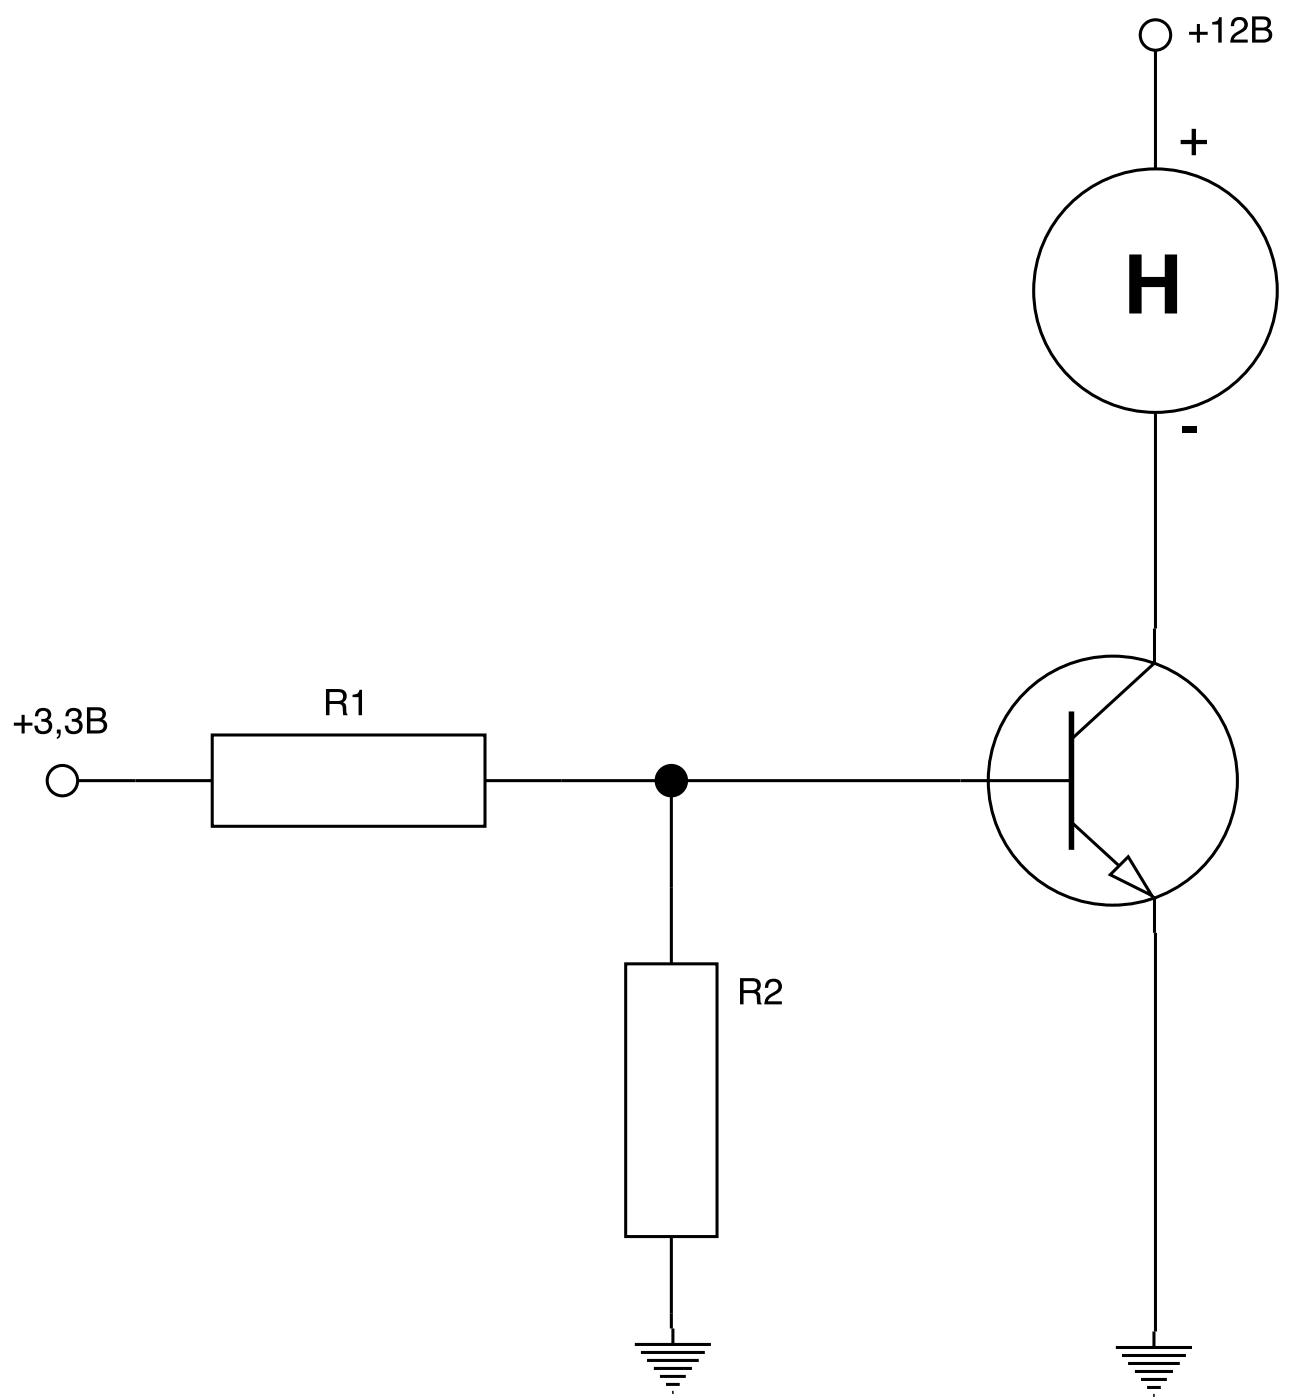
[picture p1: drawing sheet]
<svg xmlns="http://www.w3.org/2000/svg" width="150mm" height="162mm" viewBox="0 0 150 162" stroke-linecap="round" stroke-linejoin="round" font-family="sans-serif">
<path d="M15.7 90.5h8.9M24.6 85.2h31.6v10.6h-31.6zM56.2 90.5h8.9" fill="none" stroke="#000" stroke-width=".35"/>
<circle cx="128.9" cy="90.5" r="14.4" fill="#fff"/>
<g fill="none" stroke="#000" stroke-width=".35">
<path d="M133.8 72.8v4.1l-9.7 8.8M111.3 90.5h12.8M124.1 95.3l9.7 8.8v4"/>
<circle cx="128.9" cy="90.5" r="14.4"/>
</g>
<path d="M130.7 99.3l2.7 4.5-4.8-2.4z" fill="#fff"/>
<path d="M130.7 99.3l2.7 4.5-4.8-2.4z" fill="none" stroke="#000" stroke-width=".35"/>
<path d="M124.1 82.5v16" fill="none" stroke="#000" stroke-width=".64" stroke-linecap="butt"/>
<path d="M72.5 111.7h10.6v31.6h-10.6z" fill="#fff"/>
<g fill="none" stroke="#000" stroke-width=".35">
<path d="M65.1 90.5h46.2M77.8 92.3v19.4M72.5 111.7h10.6v31.6h-10.6zM133.9 108.1v46.2M73.6 155.8h8.8M74.3 156.8h7.4M75 157.7h6M75.8 158.6h4.4M76.5 159.5h3M77.8 143.3v10.7M78 154v1.8M129.3 156.2h8.8"/>
<path d="M130 157.1h7.4M130.7 158h6M131.5 159h4.4M132.2 159.9h3M133.7 154.3v1.9M77.2 160.5h1.6M77.9 161.4h.2M132.9 160.8h1.6M133.6 161.7h.2"/>
<circle cx="77.8" cy="90.5" r="1.76"/>
</g>
<circle cx="77.8" cy="90.5" r="1.76" fill="#000"/>
<circle cx="7.2" cy="90.5" r="1.76" fill="#fff"/>
<circle cx="7.2" cy="90.5" r="1.76" fill="none" stroke="#000" stroke-width=".35"/>
<circle cx="133.9" cy="33.7" r="14.1" fill="#fff"/>
<g fill="none" stroke="#000" stroke-width=".35">
<path d="M133.9 5.8v13.8M133.9 47.8v25"/>
<circle cx="133.9" cy="33.7" r="14.1"/>
</g>
<path d="M130.8 29.5h1.5v2.6h2.7v-2.6h1.4v6.8h-1.4v-3h-2.7v3h-1.5z" fill="#000"/>
<circle cx="133.9" cy="4.1" r="1.76" fill="#fff"/>
<g fill="none" stroke="#000" stroke-width=".35">
<path d="M9 90.5h6.7"/>
<circle cx="133.9" cy="4.1" r="1.76"/>
</g>
<g fill="#000">
<path d="M138.1 14.9h.5v1.3h1.2v.5h-1.2v1.3h-.5v-1.3h-1.3v-.5h1.3zM137 49.4h1.7v.8h-1.7z"/>
<path d="M138.7 2.8h.3v.9h.9v.3h-.9v.9h-.3v-.9h-.9v-.3h.9zM140.5 2.6l.2-.1a.55 .55 0 0 0 .6-.5h.3v2.9h-.4v-2.1h-.7zM142.9 2.2a.97 .97 0 0 1 1.2-.1 .97 .97 0 0 1 .4 1.2l-.3 .3-1 .6-.2 .4h1.6v.3h-2.1l.1-.4a1.92 1.92 0 0 1 1.2-1.1 .6 .6 0 0 0 .3-.7 .6 .6 0 0 0-.7-.4 .6 .6 0 0 0-.4 .7h-.4l.1-.4zM145.1 1.9h1.1a.82 .82 0 0 1 .8 .2 .82 .82 0 0 1 .2 .8l-.3 .4a.86 .86 0 0 1 .5 1.1 .86 .86 0 0 1-1 .5h-1.3zM145.5 3.5v1.1h.8a.55 .55 0 0 0 .7-.5 .55 .55 0 0 0-.7-.6zM145.5 2.3v.9h.7a.49 .49 0 0 0 .7-.5 .49 .49 0 0 0-.7-.4z"/>
<path d="M2.5 82.9h.4v.9h.9v.3h-.9v.9h-.4v-.9h-.9v-.3h.9zM4.4 82.2a.92 .92 0 0 1 1-.1 .92 .92 0 0 1 .5 .9l-.1 .3-.2 .1a.88 .88 0 0 1 .4 1.1 .88 .88 0 0 1-1 .6 .91 .91 0 0 1-1-1h.4a.62 .62 0 0 0 .8 .7 .62 .62 0 0 0 .3-1l-.7-.1v-.4a.51 .51 0 0 0 .7-.4 .51 .51 0 0 0-.7-.5 .56 .56 0 0 0-.4 .6h-.3a1 1 0 0 1 .3-.8zM6.6 84.6h.4v.5a.53 .53 0 0 1-.4 .5v-.1l.1-.1 .1-.3-.2-.1zM7.9 82.2a.92 .92 0 0 1 1-.1 .92 .92 0 0 1 .5 .9l-.1 .3-.2 .1a.88 .88 0 0 1 .4 1.1 .88 .88 0 0 1-1 .6 .91 .91 0 0 1-1-1h.4a.62 .62 0 0 0 .8 .7 .62 .62 0 0 0 .3-1l-.7-.1v-.4a.51 .51 0 0 0 .8-.4 .51 .51 0 0 0-.8-.5 .56 .56 0 0 0-.3 .6h-.4a1 1 0 0 1 .3-.8zM10.1 82h1.1a.82 .82 0 0 1 .8 .2 .82 .82 0 0 1 .2 .8l-.3 .4a.86 .86 0 0 1 .5 1 .86 .86 0 0 1-1 .6h-1.3zM10.5 83.6v1.1h.8a.55 .55 0 0 0 .7-.6 .55 .55 0 0 0-.7-.5zM10.5 82.3v1h.7a.49 .49 0 0 0 .7-.5 .49 .49 0 0 0-.7-.5z"/>
<path d="M38.2 80.2v1.1h.9a.53 .53 0 0 0 .7-.5 .53 .53 0 0 0-.6-.6zM37.8 79.9h1.4a.83 .83 0 0 1 .9 .5 .83 .83 0 0 1-.4 1 .92 .92 0 0 1 .4 1.1l.2 .4h-.5l-.1-.8a.46 .46 0 0 0-.6-.5h-.9v1.3h-.4zM40.9 80.5h.2a.55 .55 0 0 0 .6-.5h.2v2.9h-.4v-2.1h-.6z"/>
<path d="M86.2 113.7v1.1h.9a.53 .53 0 0 0 .6-.5 .53 .53 0 0 0-.5-.6zM85.7 113.4h1.4a.83 .83 0 0 1 1 .5 .83 .83 0 0 1-.4 1 .92 .92 0 0 1 .4 1.2l.2 .3h-.5l-.1-.8a.46 .46 0 0 0-.6-.5h-.9v1.3h-.5zM88.9 113.7a.97 .97 0 0 1 1.3-.1 .97 .97 0 0 1 .3 1.2l-.3 .2-1 .7-.2 .4h1.6v.3h-2v-.4a1.92 1.92 0 0 1 1.2-1.1 .6 .6 0 0 0 .4-.8 .6 .6 0 0 0-.8-.3 .6 .6 0 0 0-.4 .7h-.4l.1-.4z"/>
</g>
</svg>
